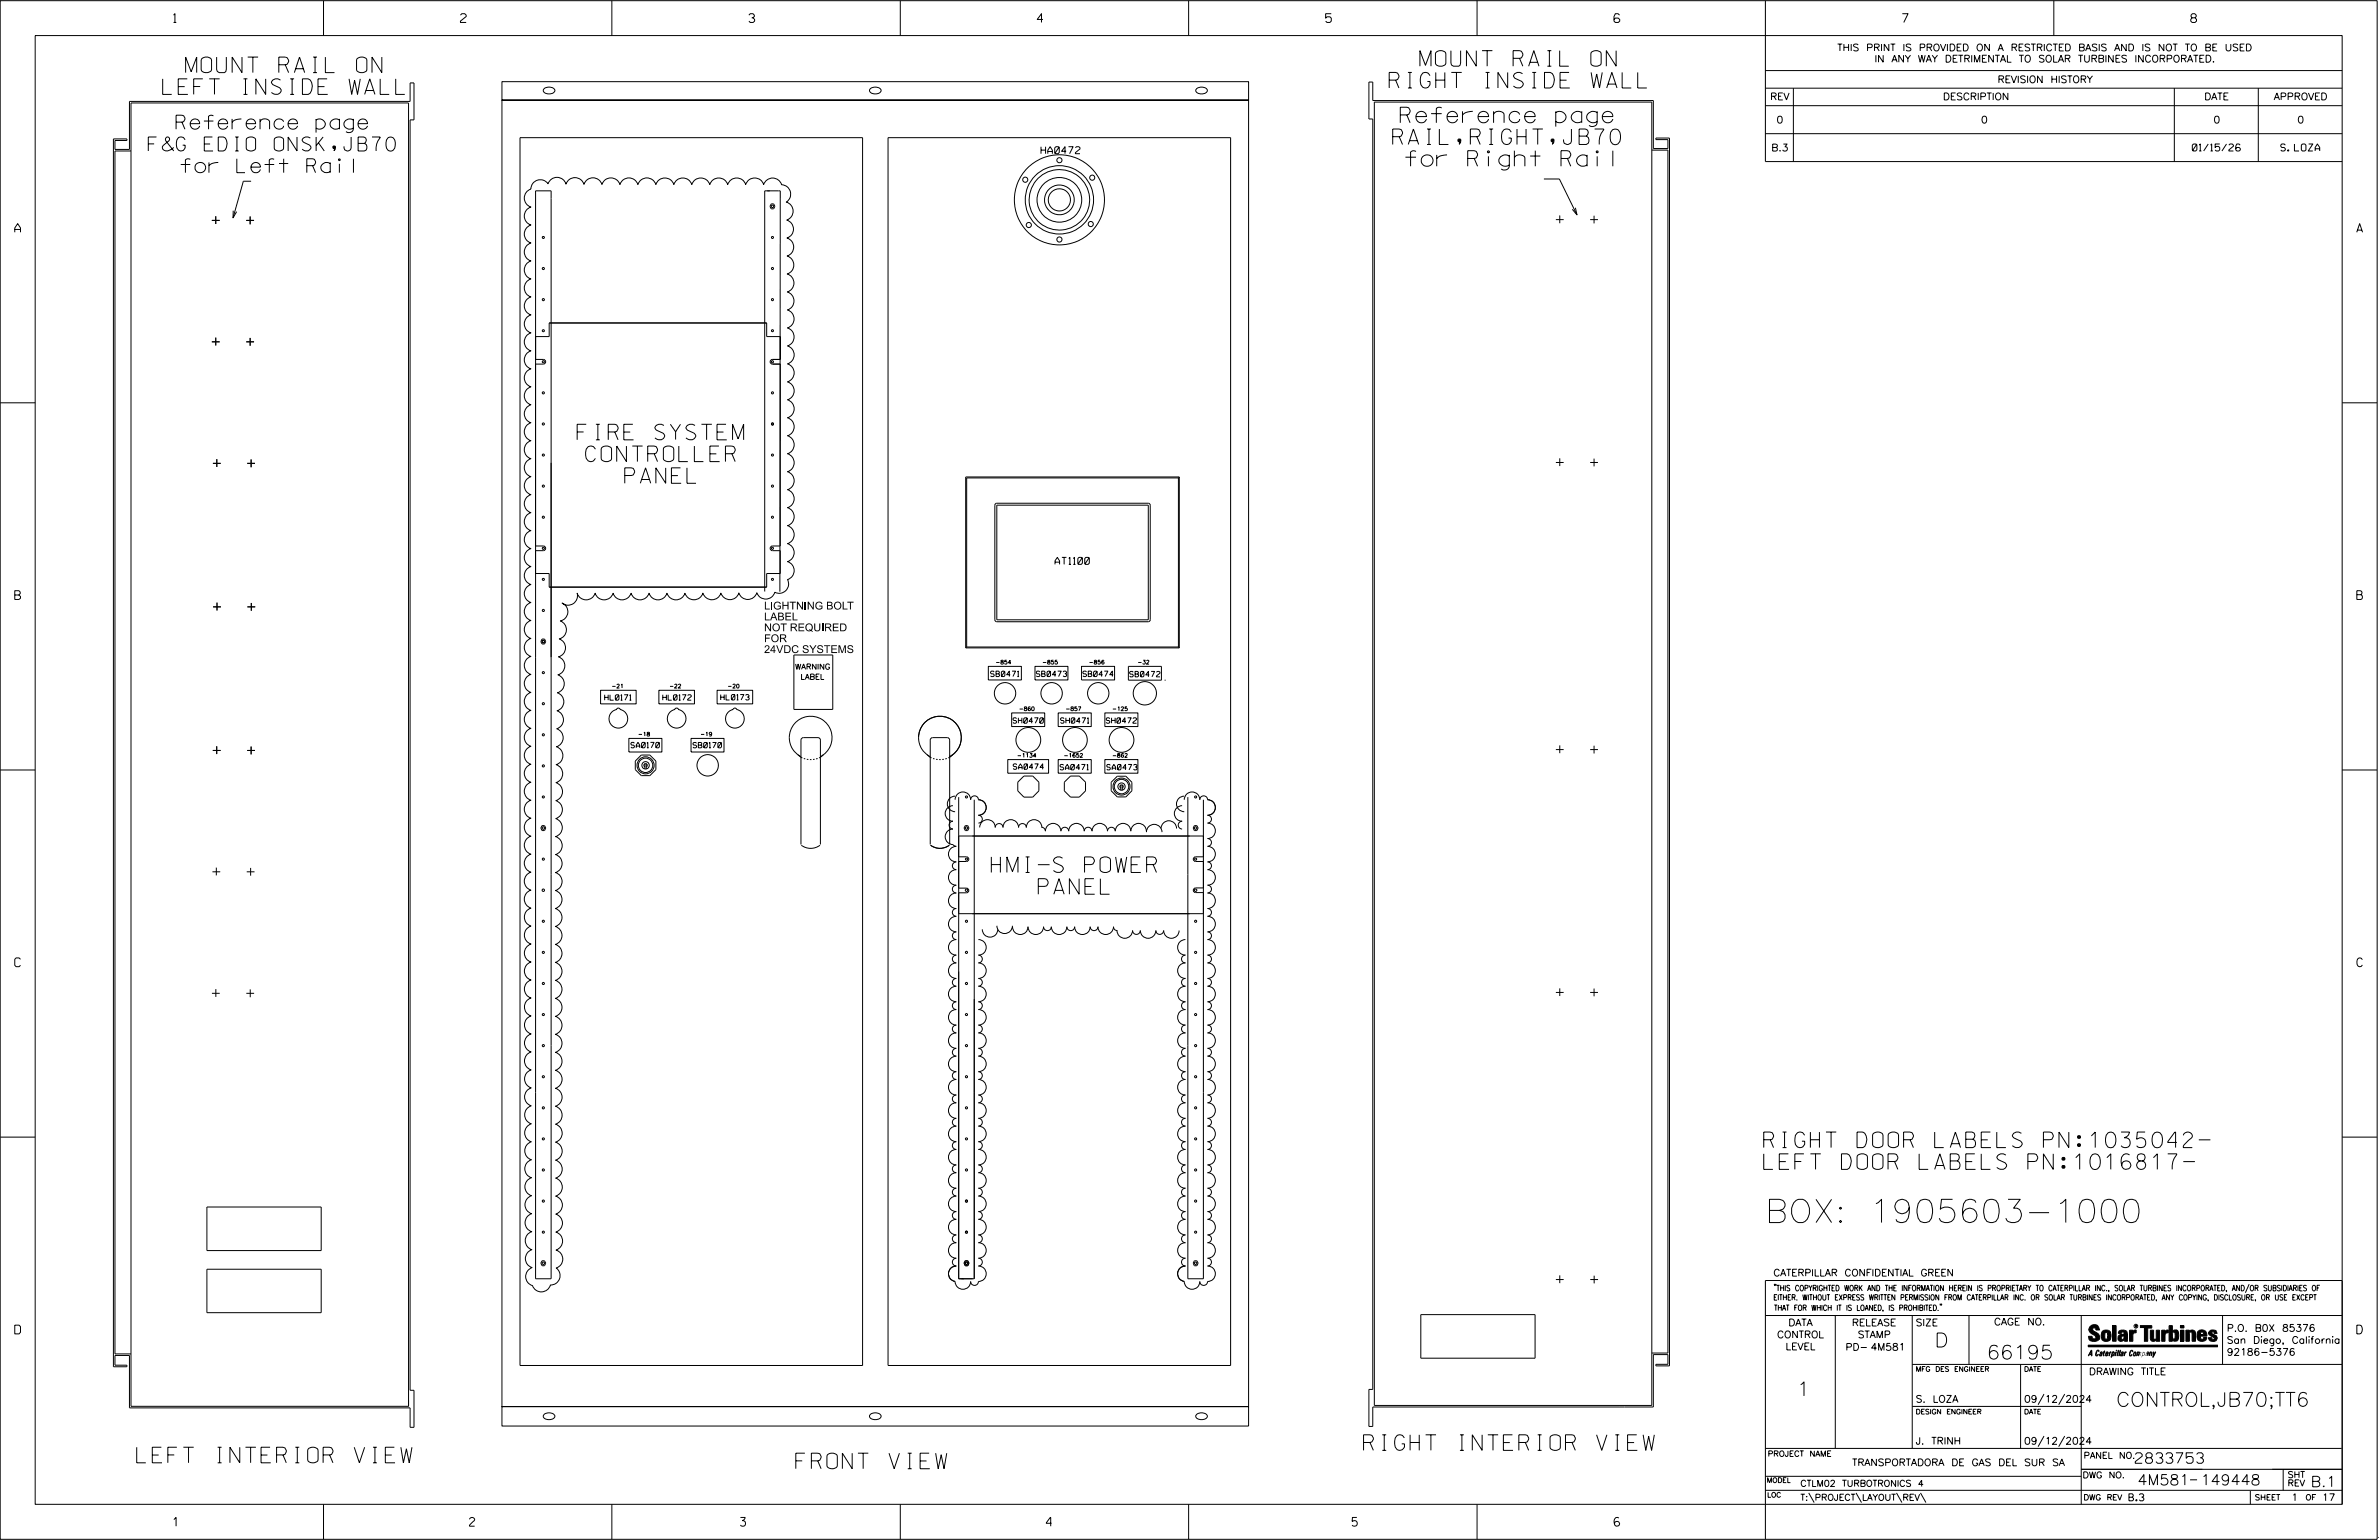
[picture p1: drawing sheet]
<svg xmlns="http://www.w3.org/2000/svg" width="864mm" height="559mm" viewBox="0 0 864 559" stroke-linecap="round" stroke-linejoin="round" font-family="sans-serif">
<defs><g id="words">
<text font-size="8.5" x="640.7" y="443.6">BOX: 1905603-1000</text>
<g font-size="5.6">
<text x="67.4" y="26.4">MOUNT RAIL ON</text>
<text x="515.4" y="24">MOUNT RAIL ON</text>
<text x="59" y="34.3">LEFT INSIDE WALL</text>
<text x="504.3" y="31.9">RIGHT INSIDE WALL</text>
<text x="508.3" y="44.5">Reference page</text>
<text x="505.6" y="52.4">RAIL,RIGHT,JB70</text>
<text x="508.3" y="60.3">for Right Rail</text>
<text x="209.5" y="159.6">FIRE SYSTEM</text>
<text x="212.6" y="167.5">CONTROLLER</text>
<text x="226.8" y="175.4">PANEL</text>
<text x="359.9" y="316.6">HMI-S POWER</text>
<text x="376.9" y="324.5">PANEL</text>
<text x="640.3" y="416.4">RIGHT DOOR LABELS PN:1035042-</text>
<text x="640.3" y="424.3">LEFT DOOR LABELS PN:1016817-</text>
<text x="495" y="526.3">RIGHT INTERIOR VIEW</text>
<text x="49.6" y="530.8">LEFT INTERIOR VIEW</text>
<text x="288.9" y="532.9">FRONT VIEW</text>
</g>
<g font-size="5.1">
<text x="63.9" y="46.9">Reference page</text>
<text x="53.9" y="54.8">F&amp;G EDIO ONSK,JB70</text>
<text x="65.7" y="62.7">for Left Rail</text>
<text x="702.3" y="488.8">D</text>
<text x="721.2" y="493.2">66195</text>
<text x="652.2" y="506.5">1</text>
<text x="768.2" y="510.3">CONTROL,JB70;TT6</text>
</g>
<g font-size="3.8">
<text x="775.1" y="531">2833753</text>
<text x="775.9" y="538.9">4M581</text>
<text x="798.8" y="538.9">149448</text>
<text x="838.8" y="539.5">B.1</text>
</g>
<g font-size="3.2">
<text x="63" y="8.2">1</text>
<text x="167.2" y="8.2">2</text>
<text x="271.8" y="8.2">3</text>
<text x="376.5" y="8.2">4</text>
<text x="481.2" y="8.2">5</text>
<text x="690.6" y="8.2">7</text>
<text x="795.3" y="8.2">8</text>
<text x="5.4" y="84.3">A</text>
<text x="855.5" y="84.3">A</text>
<text x="5.4" y="217.5">B</text>
<text x="855.6" y="217.5">B</text>
<text x="5.4" y="350.8">C</text>
<text x="855.6" y="350.8">C</text>
<text x="5.4" y="484">D</text>
<text x="855.6" y="484">D</text>
<text x="62.8" y="553.8">1</text>
<text x="170.4" y="553.8">2</text>
<text x="268.8" y="553.8">3</text>
<text x="379.8" y="553.8">4</text>
<text x="490.8" y="553.8">5</text>
<text x="585.9" y="553.8">6</text>
</g>
<g font-size="2.8">
<text x="277.4" y="221.2">LIGHTNING BOLT</text>
<text x="277.4" y="225.1">LABEL</text>
<text x="277.4" y="233">FOR</text>
<text x="277.4" y="229.1">NOT REQUIRED</text>
<text x="277.4" y="237">24VDC SYSTEMS</text>
</g>
<g font-size="2.5">
<text x="666.9" y="18.5">THIS PRINT IS PROVIDED ON A RESTRICTED BASIS AND IS NOT TO BE USED</text>
<text x="680.5" y="22.6">IN ANY WAY DETRIMENTAL TO SOLAR TURBINES INCORPORATED.</text>
<text x="725.1" y="30">REVISION HISTORY</text>
<text x="642.6" y="36.3">REV</text>
<text x="705.3" y="36.3">DESCRIPTION</text>
<text x="800.2" y="36.3">DATE</text>
<text x="825.4" y="36.3">APPROVED</text>
<text x="644.9" y="44.7">0</text>
<text x="719.1" y="44.7">0</text>
<text x="803.5" y="44.7">0</text>
<text x="834" y="44.7">0</text>
<text x="377.9" y="55.8">HA0472</text>
<text x="643" y="54.8">B.3</text>
<text x="795.8" y="54.8">01/15/26</text>
<text x="827.9" y="54.8">S. LOZA</text>
<text x="383" y="204.8">AT1100</text>
<text x="643.8" y="463">CATERPILLAR CONFIDENTIAL GREEN</text>
<text x="645.1" y="485.5">CONTROL</text>
<text x="649.2" y="481.1">DATA</text>
<text x="672.3" y="481.1">RELEASE</text>
<text x="674.4" y="485.5">STAMP</text>
<text x="695.4" y="481.1">SIZE</text>
<text x="723.8" y="480.8">CAGE NO.</text>
<text x="808.4" y="483.1">P.O. B0X 85376</text>
<text x="648.2" y="489.8">LEVEL</text>
<text x="669.9" y="490">PD- 4M581</text>
<text x="808.4" y="487.5">San Diego, California</text>
<text x="808.4" y="491.8">92186-5376</text>
<text x="758.3" y="498.9">DRAWING TITLE</text>
<text x="695.4" y="508.9">S. LOZA</text>
<text x="734.8" y="508.9">09/12/2024</text>
<text x="695.4" y="524.1">J. TRINH</text>
<text x="734.8" y="524.1">09/12/2024</text>
<text x="672.3" y="531.9">TRANSPORTADORA DE GAS DEL SUR SA</text>
<text x="772.8" y="544.6">B.3</text>
<text x="831.8" y="544.6">1</text>
<text x="842.9" y="544.6">17</text>
</g>
<g font-size="2.3">
<text x="756.4" y="529.2">PANEL NO.</text>
<text x="653.5" y="539.4">CTLM02 TURBOTRONICS 4</text>
<text x="756" y="536.3">DWG NO.</text>
<text x="830.4" y="539.3">REV</text>
<text x="830.4" y="536.2">SHT</text>
<text x="653.5" y="544.5">T:\PROJECT\LAYOUT\REV\</text>
</g>
<g font-size="2">
<text x="288.6" y="242.9">WARNING</text>
<text x="359.6" y="245.5">SB0471</text>
<text x="376.2" y="245.5">SB0473</text>
<text x="393.1" y="245.5">SB0474</text>
<text x="410.1" y="245.6">SB0472</text>
<text x="290.6" y="246.6">LABEL</text>
<text x="219.5" y="254.1">HL0171</text>
<text x="240.6" y="254.1">HL0172</text>
<text x="261.6" y="254">HL0173</text>
<text x="367.7" y="262.4">SH0470</text>
<text x="385" y="262.4">SH0471</text>
<text x="401.6" y="262.4">SH0472</text>
<text x="229" y="271.4">SA0170</text>
<text x="251.6" y="271.4">SB0170</text>
<text x="367.8" y="279.1">SA0474</text>
<text x="384.8" y="279.4">SA0471</text>
<text x="401.8" y="279.4">SA0473</text>
<text x="643.8" y="468.4">&quot;THIS COPYRIGHTED WORK AND THE INFORMATION HEREIN IS PROPRIETARY TO CATERPILLAR INC., SOLAR TURBINES INCORPORATED, AND/OR SUBSIDIARIES OF</text>
<text x="643.8" y="471.8">EITHER. WITHOUT EXPRESS WRITTEN PERMISSION FROM CATERPILLAR INC. OR SOLAR TURBINES INCORPORATED, ANY COPYING, DISCLOSURE, OR USE EXCEPT</text>
<text x="644" y="475.6">THAT FOR WHICH IT IS LOANED, IS PROHIBITED.&quot;</text>
<text x="641.7" y="528.5">PROJECT NAME</text>
<text x="756.3" y="544.3">DWG REV</text>
<text x="818.5" y="544.3">SHEET</text>
<text x="836.9" y="544.3">OF</text>
</g>
<g font-size="1.8">
<text x="695.4" y="497.6">MFG DES ENGINEER</text>
<text x="734.8" y="497.6">DATE</text>
<text x="695.4" y="513.1">DESIGN ENGINEER</text>
<text x="734.8" y="513.1">DATE</text>
<text x="641.3" y="538">MODEL</text>
<text x="641.5" y="543.3">LOC</text>
</g>
<g font-size="1.4">
<text x="361.4" y="241">-854</text>
<text x="378.3" y="241">-855</text>
<text x="395.2" y="241">-856</text>
<text x="412.9" y="241">-32</text>
<text x="222" y="249.7">-21</text>
<text x="242.9" y="249.7">-22</text>
<text x="264.1" y="249.7">-20</text>
<text x="369.9" y="257.9">-860</text>
<text x="386.8" y="257.9">-857</text>
<text x="403.7" y="257.9">-125</text>
<text x="231.6" y="267.1">-18</text>
<text x="254.2" y="267.1">-19</text>
<text x="369.2" y="274.8">-1134</text>
<text x="386.1" y="274.8">-1652</text>
<text x="403.7" y="274.8">-862</text>
</g>
<text font-size=".9" x="775.1" y="481.7">R</text>
</g></defs>
<g fill="none" stroke="#000" stroke-width=".36">
<path d="M.1 .2h862.8v558.4h-862.8zM12.8 12.9h837.4v533h-837.4zM117.4 .2v12.7M222.1 .2v12.7M326.8 .2v12.7M431.5 .2v12.7M536.2 .2v12.7M587.9 5.5l-.5-.5h-1l-.5 1v1.7l.5 .4h1l.6-.4v-.6l-.6-.5h-1l-.5 .5M640.9 .2v58.4h209.3M745.6 .2v12.7M47.6 37.4h100.7v472.9h-100.7zM148.9 30.1v6.7h-101.9v17.4h-5.3v-3.2h4.4v-.6h-4.9v445.5h4.9v-.5h-4.4v-3.6h5.3v19.1h101.9v7h1.4v-13.4h-1.4v-461h1.4v-13.4"/>
<path d="M182.2 29.6h271v487.9h-271v-7.1h271h-271v-474.1h271h-271zM197.5 32.2a2.62 2.62 0 0 1 3.9 .6 2.43 2.43 0 0 1-4.2 0zM316 32.2a2.62 2.62 0 0 1 3.9 .6 2.43 2.43 0 0 1-4.3 0zM434.4 32.2a2.61 2.61 0 0 1 3.9 .6 2.43 2.43 0 0 1-4.2 0zM496.9 29.8h1.4v6.7h101.9v17.4h5.3v-3.2h-4.4v-.6h4.9v445.5h-4.9v-.5h4.4v-3.6h-5.3v19h-101.9v7.1h-1.4v-13.4h1.4v-461h-1.4zM498.9 37h100.7v473h-100.7zM640.9 25.6h209.3M640.9 32h209.3M640.9 38.3h209.3M651 32v26.6M789.3 32v26.6M819.8 32v26.6"/>
<path d="M47.6 54.8h-5.9v436.5h5.9M188.8 50h124.3v445.5h-124.3zM322.4 50h124.3v445.5h-124.3zM599.6 54.5h5.9v436.5h-5.9M640.9 48.5h209.3M76.9 80h2.8M78.3 78.5v2.8M84.7 76.4l-.1 2.7 1.3-2.3M89.4 80h2.8M90.8 78.6v2.8M91.2 65.8h-2.9l-3.7 13.3M193.7 66.2a3.4 3.4 0 0 1 5.2 .5 3.4 3.4 0 0 1 3.3-2.4 3.4 3.4 0 0 1 3.3 2.5 3.4 3.4 0 0 1 3.2-2.3 3.4 3.4 0 0 1 3.3 2.4 3.4 3.4 0 0 1 3.3-2.4 3.4 3.4 0 0 1 3.2 2.4 3.4 3.4 0 0 1 3.3-2.3 3.4 3.4 0 0 1 3.2 2.4 3.4 3.4 0 0 1 3.3-2.4 3.4 3.4 0 0 1 3.3 2.4 3.4 3.4 0 0 1 3.2-2.4 3.4 3.4 0 0 1 3.3 2.4 3.4 3.4 0 0 1 3.3-2.4 3.4 3.4 0 0 1 3.2 2.4 3.4 3.4 0 0 1 3.3-2.4 3.4 3.4 0 0 1 3.2 2.4 3.4 3.4 0 0 1 3.3-2.4 3.4 3.4 0 0 1 3.3 2.4 3.4 3.4 0 0 1 3.2-2.4 3.4 3.4 0 0 1 3.3 2.4 3.4 3.4 0 0 1 3.2-2.4 3.4 3.4 0 0 1 3.3 2.4 3.4 3.4 0 0 1 3.2-2.4 3.4 3.4 0 0 1 3.3 2.4 3.4 3.4 0 0 1 3.3-2.4 3.4 3.4 0 0 1 3.2 2.4 3.4 3.4 0 0 1 3.2 2.6 3.4 3.4 0 0 1-1.5 3.7 3.4 3.4 0 0 1 2.5 3.2 3.4 3.4 0 0 1-2.3 3.4 3.4 3.4 0 0 1 2.4 3.2 3.4 3.4 0 0 1-2.3 3.3 3.4 3.4 0 0 1 2.4 3.2 3.4 3.4 0 0 1-2.3 3.3 3.4 3.4 0 0 1 2.3 3.2 3.4 3.4 0 0 1-2.3 3.3 3.4 3.4 0 0 1 2.4 3.3 3.4 3.4 0 0 1-2.4 3.2 3.4 3.4 0 0 1 2.4 3.3 3.4 3.4 0 0 1-2.3 3.3 3.4 3.4 0 0 1 2.4 3.2 3.4 3.4 0 0 1-2.4 3.3 3.4 3.4 0 0 1 2.4 3.2 3.4 3.4 0 0 1-2.4 3.3 3.4 3.4 0 0 1 2.4 3.3 3.4 3.4 0 0 1-2.4 3.2 3.4 3.4 0 0 1 2.4 3.3 3.4 3.4 0 0 1-2.4 3.3 3.4 3.4 0 0 1 2.4 3.2 3.4 3.4 0 0 1-2.4 3.3 3.4 3.4 0 0 1 2.4 3.2 3.4 3.4 0 0 1-2.4 3.3 3.4 3.4 0 0 1 2.4 3.3 3.4 3.4 0 0 1-2.4 3.2 3.4 3.4 0 0 1 2.4 3.3 3.4 3.4 0 0 1-2.4 3.2 3.4 3.4 0 0 1 2.4 3.3 3.4 3.4 0 0 1-2.4 3.3 3.4 3.4 0 0 1 2.4 3.2 3.4 3.4 0 0 1-2.4 3.3 3.4 3.4 0 0 1 2.4 3.3 3.4 3.4 0 0 1-2.4 3.2 3.4 3.4 0 0 1 2.4 3.3 3.4 3.4 0 0 1-2.4 3.2 3.4 3.4 0 0 1 2.4 3.3 3.4 3.4 0 0 1-2.4 3.3 3.4 3.4 0 0 1 2.4 3.2 3.4 3.4 0 0 1-2.4 3.3 3.4 3.4 0 0 1 2.4 3.2 3.4 3.4 0 0 1-2.4 3.3 3.4 3.4 0 0 1-.6 4 3.4 3.4 0 0 1-4 .6 3.4 3.4 0 0 1-3.2 2.5 3.4 3.4 0 0 1-3.4-2.3 3.4 3.4 0 0 1-3.2 2.4 3.4 3.4 0 0 1-3.3-2.3 3.4 3.4 0 0 1-3.2 2.4 3.4 3.4 0 0 1-3.3-2.4 3.4 3.4 0 0 1-3.3 2.4 3.4 3.4 0 0 1-3.2-2.4 3.4 3.4 0 0 1-3.3 2.4 3.4 3.4 0 0 1-3.3-2.3 3.4 3.4 0 0 1-3.2 2.4 3.4 3.4 0 0 1-3.3-2.4 3.4 3.4 0 0 1-3.2 2.4 3.4 3.4 0 0 1-3.3-2.4 3.4 3.4 0 0 1-3.2 2.4 3.4 3.4 0 0 1-3.3-2.4 3.4 3.4 0 0 1-3.3 2.4 3.4 3.4 0 0 1-3.2-2.4 3.4 3.4 0 0 1-3.3 2.4 3.4 3.4 0 0 1-3.3-2.4 3.4 3.4 0 0 1-3.2 2.4 3.4 3.4 0 0 1-3.3-2.4 3.4 3.4 0 0 1-1.4 3.8 3.4 3.4 0 0 1-4.1-.3 3.4 3.4 0 0 1 2.1 3.5 3.4 3.4 0 0 1-2.7 3 3.4 3.4 0 0 1 2.2 3.4 3.4 3.4 0 0 1-2.6 3.1 3.4 3.4 0 0 1 2.3 3.4 3.4 3.4 0 0 1-2.6 3.1 3.4 3.4 0 0 1 2.3 3.4 3.4 3.4 0 0 1-2.5 3.2 3.4 3.4 0 0 1 2.3 3.3 3.4 3.4 0 0 1-2.4 3.2 3.4 3.4 0 0 1 2.3 3.3 3.4 3.4 0 0 1-2.5 3.2 3.4 3.4 0 0 1 2.3 3.3 3.4 3.4 0 0 1-2.4 3.2 3.4 3.4 0 0 1 2.3 3.3 3.4 3.4 0 0 1-2.4 3.3 3.4 3.4 0 0 1 2.3 3.3 3.4 3.4 0 0 1-2.4 3.2 3.4 3.4 0 0 1 2.4 3.2 3.4 3.4 0 0 1-2.5 3.3 3.4 3.4 0 0 1 2.4 3.3 3.4 3.4 0 0 1-2.4 3.2 3.4 3.4 0 0 1 2.4 3.3 3.4 3.4 0 0 1-2.4 3.2 3.4 3.4 0 0 1 2.3 3.3 3.4 3.4 0 0 1-2.4 3.3 3.4 3.4 0 0 1 2.4 3.2 3.4 3.4 0 0 1-2.4 3.3 3.4 3.4 0 0 1 2.3 3.3 3.4 3.4 0 0 1-2.4 3.2 3.4 3.4 0 0 1 2.4 3.3 3.4 3.4 0 0 1-2.4 3.2 3.4 3.4 0 0 1 2.4 3.3 3.4 3.4 0 0 1-2.4 3.3 3.4 3.4 0 0 1 2.4 3.2 3.4 3.4 0 0 1-2.4 3.3 3.4 3.4 0 0 1 2.4 3.2 3.4 3.4 0 0 1-2.4 3.3 3.4 3.4 0 0 1 2.4 3.3 3.4 3.4 0 0 1-2.4 3.2 3.4 3.4 0 0 1 2.4 3.3 3.4 3.4 0 0 1-2.4 3.2 3.4 3.4 0 0 1 2.4 3.3 3.4 3.4 0 0 1-2.4 3.3 3.4 3.4 0 0 1 2.4 3.2 3.4 3.4 0 0 1-2.4 3.3 3.4 3.4 0 0 1 2.4 3.3 3.4 3.4 0 0 1-2.4 3.2 3.4 3.4 0 0 1 2.4 3.3 3.4 3.4 0 0 1-2.4 3.2 3.4 3.4 0 0 1 2.4 3.3 3.4 3.4 0 0 1-2.4 3.3 3.4 3.4 0 0 1 2.4 3.2 3.4 3.4 0 0 1-2.4 3.3 3.4 3.4 0 0 1 2.4 3.2 3.4 3.4 0 0 1-2.4 3.3 3.4 3.4 0 0 1 2.4 3.2 3.4 3.4 0 0 1-2.3 3.3 3.4 3.4 0 0 1 2.4 3.3 3.4 3.4 0 0 1-2.4 3.2 3.4 3.4 0 0 1 2.4 3.3 3.4 3.4 0 0 1-2.4 3.3 3.4 3.4 0 0 1 2.4 3.2 3.4 3.4 0 0 1-2.4 3.3 3.4 3.4 0 0 1 2.4 3.3 3.4 3.4 0 0 1-2.4 3.2 3.4 3.4 0 0 1 2.5 3.3 3.4 3.4 0 0 1-2.4 3.2 3.4 3.4 0 0 1 2.4 3.3 3.4 3.4 0 0 1-2.4 3.3 3.4 3.4 0 0 1 2.4 3.2 3.4 3.4 0 0 1-2.3 3.3 3.4 3.4 0 0 1 2.4 3.2 3.4 3.4 0 0 1-2.4 3.3 3.4 3.4 0 0 1 1.2 3.9 3.4 3.4 0 0 1-3.3 2.3 3.4 3.4 0 0 1-3.2 2.5 3.4 3.4 0 0 1-3.3-2.3 3.4 3.4 0 0 1-2.5-3.2 3.4 3.4 0 0 1 2.3-3.3 3.4 3.4 0 0 1-2.4-3.3 3.4 3.4 0 0 1 2.4-3.2 3.4 3.4 0 0 1-2.4-3.3 3.4 3.4 0 0 1 2.3-3.3 3.4 3.4 0 0 1-2.4-3.2 3.4 3.4 0 0 1 2.4-3.3 3.4 3.4 0 0 1-2.4-3.2 3.4 3.4 0 0 1 2.3-3.3 3.4 3.4 0 0 1-2.4-3.3 3.4 3.4 0 0 1 2.4-3.2 3.4 3.4 0 0 1-2.4-3.3 3.4 3.4 0 0 1 2.4-3.3 3.4 3.4 0 0 1-2.4-3.2 3.4 3.4 0 0 1 2.4-3.3 3.4 3.4 0 0 1-2.4-3.3 3.4 3.4 0 0 1 2.4-3.2 3.4 3.4 0 0 1-2.4-3.3 3.4 3.4 0 0 1 2.3-3.3 3.4 3.4 0 0 1-2.4-3.2 3.4 3.4 0 0 1 2.4-3.2 3.4 3.4 0 0 1-2.4-3.3 3.4 3.4 0 0 1 2.4-3.3 3.4 3.4 0 0 1-2.4-3.2 3.4 3.4 0 0 1 2.4-3.3 3.4 3.4 0 0 1-2.4-3.3 3.4 3.4 0 0 1 2.4-3.2 3.4 3.4 0 0 1-2.4-3.3 3.4 3.4 0 0 1 2.4-3.2 3.4 3.4 0 0 1-2.4-3.3 3.4 3.4 0 0 1 2.4-3.3 3.4 3.4 0 0 1-2.4-3.2 3.4 3.4 0 0 1 2.4-3.3 3.4 3.4 0 0 1-2.4-3.3 3.4 3.4 0 0 1 2.4-3.2 3.4 3.4 0 0 1-2.4-3.3 3.4 3.4 0 0 1 2.4-3.3 3.4 3.4 0 0 1-2.4-3.2 3.4 3.4 0 0 1 2.3-3.3 3.4 3.4 0 0 1-2.3-3.2 3.4 3.4 0 0 1 2.3-3.3 3.4 3.4 0 0 1-2.4-3.2 3.4 3.4 0 0 1 2.4-3.3 3.4 3.4 0 0 1-2.4-3.3 3.4 3.4 0 0 1 2.4-3.2 3.4 3.4 0 0 1-2.4-3.3 3.4 3.4 0 0 1 2.4-3.2 3.4 3.4 0 0 1-2.4-3.3 3.4 3.4 0 0 1 2.4-3.3 3.4 3.4 0 0 1-2.4-3.2 3.4 3.4 0 0 1 2.4-3.3 3.4 3.4 0 0 1-2.4-3.3 3.4 3.4 0 0 1 2.4-3.2 3.4 3.4 0 0 1-2.4-3.3 3.4 3.4 0 0 1 2.4-3.3 3.4 3.4 0 0 1-2.4-3.2 3.4 3.4 0 0 1 2.4-3.3 3.4 3.4 0 0 1-2.4-3.2 3.4 3.4 0 0 1 2.4-3.3 3.4 3.4 0 0 1-2.4-3.3 3.4 3.4 0 0 1 2.4-3.2 3.4 3.4 0 0 1-2.4-3.3 3.4 3.4 0 0 1 2.4-3.2 3.4 3.4 0 0 1-2.4-3.3 3.4 3.4 0 0 1 2.4-3.3 3.4 3.4 0 0 1-2.4-3.2 3.4 3.4 0 0 1 2.4-3.3 3.4 3.4 0 0 1-2.4-3.2 3.4 3.4 0 0 1 2.4-3.3 3.4 3.4 0 0 1-2.4-3.3 3.4 3.4 0 0 1 2.4-3.2 3.4 3.4 0 0 1-2.4-3.3 3.4 3.4 0 0 1 2.4-3.3 3.4 3.4 0 0 1-2.4-3.2 3.4 3.4 0 0 1 2.4-3.3 3.4 3.4 0 0 1-2.4-3.2 3.4 3.4 0 0 1 2.4-3.3 3.4 3.4 0 0 1-2.4-3.3 3.4 3.4 0 0 1 2.4-3.2 3.4 3.4 0 0 1-2.4-3.3 3.4 3.4 0 0 1 2.4-3.2 3.4 3.4 0 0 1-2.4-3.3 3.4 3.4 0 0 1 2.4-3.3 3.4 3.4 0 0 1-2.4-3.2 3.4 3.4 0 0 1 2.4-3.3 3.4 3.4 0 0 1-2.4-3.2 3.4 3.4 0 0 1 2.4-3.3 3.4 3.4 0 0 1-2.4-3.3 3.4 3.4 0 0 1 2.4-3.2 3.4 3.4 0 0 1-2.4-3.3 3.4 3.4 0 0 1 2.4-3.3 3.4 3.4 0 0 1-2.4-3.2 3.4 3.4 0 0 1 2.4-3.3 3.4 3.4 0 0 1-2.4-3.2 3.4 3.4 0 0 1 2.4-3.3 3.4 3.4 0 0 1-2.4-3.3 3.4 3.4 0 0 1 2.4-3.2 3.4 3.4 0 0 1-2.4-3.3 3.4 3.4 0 0 1 2.4-3.2 3.4 3.4 0 0 1-2.4-3.3 3.4 3.4 0 0 1 2.4-3.3 3.4 3.4 0 0 1-2.4-3.2 3.4 3.4 0 0 1 2.4-3.3 3.4 3.4 0 0 1-2.4-3.2 3.4 3.4 0 0 1 2.4-3.3 3.4 3.4 0 0 1-2.4-3.3 3.4 3.4 0 0 1 2.4-3.2 3.4 3.4 0 0 1-2.4-3.3 3.4 3.4 0 0 1 2.4-3.3 3.4 3.4 0 0 1-2.4-3.2 3.4 3.4 0 0 1 2.4-3.3 3.4 3.4 0 0 1-2.4-3.3 3.4 3.4 0 0 1 2.4-3.2 3.4 3.4 0 0 1-2.4-3.3 3.4 3.4 0 0 1 2.4-3.2 3.4 3.4 0 0 1-2.4-3.3 3.4 3.4 0 0 1 2.4-3.3 3.4 3.4 0 0 1-2.4-3.2 3.4 3.4 0 0 1 2.4-3.3 3.4 3.4 0 0 1-2.4-3.2 3.4 3.4 0 0 1 2.4-3.3l.3-1.3z"/>
<path d="M194.4 69.3h5.7v394.7h-5.7zM280 74h.8l.5 .9-.5 .9h-.8l-.5-.9zM560.5 64.9h5.6l6.4 13.1M564.8 79.7h2.8M566.2 78.2v2.8M571.9 75.4l.6 2.6-1.7-2M577.3 79.7h2.8M578.7 78.3v2.8M76.9 124h2.8M78.3 122.5v2.8M89.4 124h2.8M90.8 122.6v2.8"/>
<path d="M194.4 130.4h2.8a.85 .85 0 0 1 .9 .9 .85 .85 0 0 1-.9 .8h-2.8M194.4 122.1h5v-4.9h78.9v4.9h4.9v8.3h-2.8a.85 .85 0 0 0-.8 .9 .85 .85 0 0 0 .8 .8h2.8v66h-2.8a.85 .85 0 0 0-.8 .9 .85 .85 0 0 0 .8 .8h2.8v8.3h-4.9v4.9h-78.9v-4.9h-5M.1 146.2h12.7M850.2 146.2h12.7M77.3 168.1h2.8M78.7 166.6v2.8M89.7 168.1h2.9M91.2 166.7v2.8M427.8 173.4v61.4M427.8 173.4h-76.9v61.4M428.1 173.1l-.3 .3M428.1 173.1v62"/>
<path d="M428.1 173.1h-77.5v62M564.8 167.8h2.8M566.2 166.3v2.8M577.3 167.8h2.8M578.7 166.4v2.8M194.4 198.1h2.8a.85 .85 0 0 1 .9 .9 .85 .85 0 0 1-.9 .8h-2.8M361.3 182.8l.5-.2h55l.5 .2 .2 .5v41.6l-.2 .5-.5 .2h-55l-.5-.2-.2-.5v-41.6zM361.8 183.3h55v41.6h-55zM78.8 218.7v2.8M91.2 218.8v2.8M277.6 214.6v-145.3h5.6l-.1 145.4M77.4 220.2h2.8"/>
<path d="M89.8 220.2h2.8M196.8 231.9h.9l.4 .9-.4 .9h-.9l-.5-.9zM288.2 237.7h14.1v19.7h-14.1zM350.6 235.1h77.5M350.9 234.8h76.9M350.9 234.8l-.3 .3M427.8 234.8l.3 .3M218 250.5h12.9v4.9h-12.9zM221.9 258.6l2.3-1.6 .9 .2a3.6 3.6 0 0 1 1.8 5.9 3.4 3.4 0 0 1-4.7 .2 3.4 3.4 0 0 1-.3-4.7zM239.2 250.5h12.9v4.9h-12.9zM243.1 258.6l2.1-1.5a3.8 3.8 0 0 1 3.5 5.1 3.4 3.4 0 0 1-4.9 1.4 3.4 3.4 0 0 1-.7-5zM260.3 250.5h12.9v4.9h-12.9z"/>
<path d="M264.2 258.6l2.3-1.6 .9 .2a3.6 3.6 0 0 1 1.8 5.9 3.4 3.4 0 0 1-4.7 .2 3.4 3.4 0 0 1-.3-4.7zM358.8 241.8h12v4.9h-12zM367.2 258.7h12v4.9h-12zM375.7 241.8h12v4.9h-12zM384.1 258.7h12v4.9h-12zM392.6 241.8h12v4.9h-12zM401.1 258.7h12v4.9h-12zM409.6 241.8h12v5h-12zM422.8 246.8h.1M.1 279.4h12.7M77.3 272.3h2.8M78.7 270.8v2.8"/>
<path d="M89.7 272.3h2.9M91.2 270.9v2.8M228.3 267.9h12v5h-12zM234.1 277.1v1.9M234.1 278.3a.62 .62 0 0 1-.2-1 .62 .62 0 0 1 .9 0 .62 .62 0 0 1-.2 1M234.6 277.1v1.9M250.9 267.9h11.9v5h-11.9zM289.7 273.9l1.6 1.1M290.8 274.6a7.8 7.8 0 0 1-2.5-11.8 7.8 7.8 0 0 1 12 0 7.8 7.8 0 0 1-2.5 11.8M291.8 275.2l.5 .2M292.9 275.5l.5 .1M294 275.6h.6"/>
<path d="M295.7 275.5l-.6 .1M296.8 275.2l-.6 .2M298.9 273.9l-1.6 1.1M336.6 273.9l1.6 1.1M337.7 274.6a7.8 7.8 0 0 1-2.5-11.8 7.8 7.8 0 0 1 12 0 7.8 7.8 0 0 1-2.5 11.8M338.7 275.2l.5 .2M339.8 275.5l.6 .1M340.9 275.6h.6M342.6 275.5l-.5 .1M343.7 275.2l-.6 .2M345.8 273.9l-1.6 1.1M365.8 275.6h14.8v5h-14.8z"/>
<path d="M384.1 275.6h12v5h-12zM401.1 275.6h12v5h-12zM564.8 272h2.8M566.2 270.5v2.8M577.3 272h2.8M578.7 270.6v2.8M850.2 279.4h12.7M196.8 299.6h.9l.4 .9-.4 .9h-.9l-.5-.9zM345.9 292.3a2.82 2.82 0 0 0-2.8 2.9 2.82 2.82 0 0 0 2.8 2.8 1.41 1.41 0 0 0-1.4 1.4 1.41 1.41 0 0 0 1.4 1.4 2.82 2.82 0 0 0-2.8 2.8 2.82 2.82 0 0 0 2.8 2.9l1.2 .6a2.82 2.82 0 0 0-2.8 2.8 2.82 2.82 0 0 0 2.8 2.8 1.41 1.41 0 0 0-1.4 1.4 1.41 1.41 0 0 0 1.4 1.5 2.82 2.82 0 0 0-2.8 2.8 2.82 2.82 0 0 0 2.8 2.8 1.41 1.41 0 0 0-1.4 1.4 1.41 1.41 0 0 0 1.4 1.4 2.82 2.82 0 0 0-2.8 2.8 2.82 2.82 0 0 0 2.8 2.9 1.41 1.41 0 0 0-1.4 1.4 1.41 1.41 0 0 0 1.4 1.4 2.82 2.82 0 0 0-2.8 2.8 2.82 2.82 0 0 0 2.8 2.8 1.39 1.39 0 0 0-1.4 1.4 1.39 1.39 0 0 0 1.4 1.4 2.82 2.82 0 0 0-2.8 2.8 2.82 2.82 0 0 0 2.8 2.9 1.41 1.41 0 0 0-1.4 1.4 1.41 1.41 0 0 0 1.4 1.4 2.82 2.82 0 0 0-2.8 2.8 2.82 2.82 0 0 0 2.8 2.8 1.41 1.41 0 0 0-1.4 1.4 1.41 1.41 0 0 0 1.4 1.5 2.82 2.82 0 0 0-2.8 2.8 2.82 2.82 0 0 0 2.8 2.8 1.41 1.41 0 0 0-1.4 1.4 1.41 1.41 0 0 0 1.4 1.4 2.82 2.82 0 0 0-2.8 2.8 2.82 2.82 0 0 0 2.8 2.9 1.41 1.41 0 0 0-1.4 1.4 1.41 1.41 0 0 0 1.4 1.4 2.8 2.8 0 0 0-2.8 2.8 2.8 2.8 0 0 0 2.8 2.8 1.41 1.41 0 0 0-1.4 1.4 1.41 1.41 0 0 0 1.4 1.4 2.82 2.82 0 0 0-2.8 2.8 2.82 2.82 0 0 0 2.8 2.9 1.41 1.41 0 0 0-1.4 1.4 1.41 1.41 0 0 0 1.4 1.4 2.82 2.82 0 0 0-2.8 2.8 2.82 2.82 0 0 0 2.8 2.8 1.41 1.41 0 0 0-1.4 1.4 1.41 1.41 0 0 0 1.4 1.5 2.82 2.82 0 0 0-2.8 2.8 2.82 2.82 0 0 0 2.8 2.8 1.41 1.41 0 0 0-1.4 1.4 1.41 1.41 0 0 0 1.4 1.4 2.82 2.82 0 0 0-2.8 2.8 2.82 2.82 0 0 0 2.8 2.9 1.41 1.41 0 0 0-1.4 1.4 1.41 1.41 0 0 0 1.4 1.4 2.8 2.8 0 0 0-2.8 2.8 2.8 2.8 0 0 0 2.8 2.8 1.41 1.41 0 0 0-1.4 1.4 1.41 1.41 0 0 0 1.4 1.4 2.82 2.82 0 0 0-2.8 2.8 2.82 2.82 0 0 0 2.8 2.9 1.41 1.41 0 0 0-1.4 1.4 1.41 1.41 0 0 0 1.4 1.4 2.82 2.82 0 0 0-2.8 2.8 2.82 2.82 0 0 0 2.8 2.8 1.41 1.41 0 0 0-1.4 1.4 1.41 1.41 0 0 0 1.4 1.5 2.82 2.82 0 0 0-2.8 2.8 2.82 2.82 0 0 0 2.8 2.8 1.41 1.41 0 0 0-1.4 1.4 1.41 1.41 0 0 0 1.4 1.4 2.82 2.82 0 0 0-2.8 2.8 2.82 2.82 0 0 0 2.8 2.9 1.41 1.41 0 0 0-1.4 1.4 1.41 1.41 0 0 0 1.4 1.4M346.7 290.2a2.82 2.82 0 0 1 2.8-2.8 2.82 2.82 0 0 1 2.9 2.8 1.41 1.41 0 0 1 1.4-1.4 1.41 1.41 0 0 1 1.4 1.4 2.82 2.82 0 0 1 2.8 2.8 2.82 2.82 0 0 1-2.8 2.8 1.41 1.41 0 0 1 1.4 1.5 1.41 1.41 0 0 1-1.4 1.4M346.7 288.9a2.82 2.82 0 0 0-2.8 2.8 2.82 2.82 0 0 0 2.8 2.8M348 289.2v174.8h5.7v-173.8"/>
<path d="M350.4 299.6h.9l.5 .9-.5 .9h-.9l-.4-.9zM406.9 284.8v1.9M406.9 286a.63 .63 0 0 1-.3-1 .63 .63 0 0 1 1 0 .63 .63 0 0 1-.2 1M407.4 284.8v1.9M429.1 292.3a2.82 2.82 0 0 0-2.8 2.9 2.82 2.82 0 0 0 2.8 2.8 1.41 1.41 0 0 0-1.4 1.4 1.41 1.41 0 0 0 1.4 1.4M429.9 290.2a2.82 2.82 0 0 1 2.8-2.8 2.82 2.82 0 0 1 2.8 2.8 1.41 1.41 0 0 1 1.5-1.4 1.41 1.41 0 0 1 1.4 1.4 2.82 2.82 0 0 1 2.8 2.8 2.82 2.82 0 0 1-2.8 2.8 1.41 1.41 0 0 1 1.4 1.5 1.41 1.41 0 0 1-1.4 1.4 2.8 2.8 0 0 1 2.8 2.8 2.8 2.8 0 0 1-2.8 2.8 1.41 1.41 0 0 1 1.4 1.4 1.41 1.41 0 0 1-1.4 1.4 2.82 2.82 0 0 1 2.8 2.8 2.82 2.82 0 0 1-2.8 2.8 1.41 1.41 0 0 1 1.4 1.4 1.41 1.41 0 0 1-1.4 1.5 2.82 2.82 0 0 1 2.8 2.8 2.82 2.82 0 0 1-2.8 2.8 1.41 1.41 0 0 1 1.4 1.4 1.41 1.41 0 0 1-1.4 1.4 2.82 2.82 0 0 1 2.8 2.8 2.82 2.82 0 0 1-2.8 2.9 1.41 1.41 0 0 1 1.4 1.4 1.41 1.41 0 0 1-1.4 1.4 2.82 2.82 0 0 1 2.8 2.8 2.82 2.82 0 0 1-2.8 2.8 1.39 1.39 0 0 1 1.4 1.4 1.39 1.39 0 0 1-1.4 1.4 2.82 2.82 0 0 1 2.8 2.8 2.82 2.82 0 0 1-2.8 2.9 1.41 1.41 0 0 1 1.4 1.4 1.41 1.41 0 0 1-1.4 1.4 2.82 2.82 0 0 1 2.8 2.8 2.82 2.82 0 0 1-2.8 2.8 1.41 1.41 0 0 1 1.4 1.4 1.41 1.41 0 0 1-1.4 1.5 2.82 2.82 0 0 1 2.8 2.8 2.82 2.82 0 0 1-2.8 2.8 1.41 1.41 0 0 1 1.4 1.4 1.41 1.41 0 0 1-1.4 1.4 2.82 2.82 0 0 1 2.8 2.8 2.82 2.82 0 0 1-2.8 2.9 1.41 1.41 0 0 1 1.4 1.4 1.41 1.41 0 0 1-1.4 1.4 2.8 2.8 0 0 1 2.8 2.8 2.8 2.8 0 0 1-2.8 2.8 1.41 1.41 0 0 1 1.4 1.4 1.41 1.41 0 0 1-1.4 1.4 2.82 2.82 0 0 1 2.8 2.8 2.82 2.82 0 0 1-2.8 2.9 1.41 1.41 0 0 1 1.4 1.4 1.41 1.41 0 0 1-1.4 1.4 2.82 2.82 0 0 1 2.8 2.8 2.82 2.82 0 0 1-2.8 2.8 1.41 1.41 0 0 1 1.4 1.4 1.41 1.41 0 0 1-1.4 1.5 2.82 2.82 0 0 1 2.8 2.8 2.82 2.82 0 0 1-2.8 2.8 1.41 1.41 0 0 1 1.4 1.4 1.41 1.41 0 0 1-1.4 1.4 2.82 2.82 0 0 1 2.8 2.8 2.82 2.82 0 0 1-2.8 2.9 1.41 1.41 0 0 1 1.4 1.4 1.41 1.41 0 0 1-1.4 1.4 2.8 2.8 0 0 1 2.8 2.8 2.8 2.8 0 0 1-2.8 2.8 1.41 1.41 0 0 1 1.4 1.4 1.41 1.41 0 0 1-1.4 1.4 2.82 2.82 0 0 1 2.8 2.8 2.82 2.82 0 0 1-2.8 2.9 1.41 1.41 0 0 1 1.4 1.4 1.41 1.41 0 0 1-1.4 1.4 2.82 2.82 0 0 1 2.8 2.8 2.82 2.82 0 0 1-2.8 2.8 1.41 1.41 0 0 1 1.4 1.4 1.41 1.41 0 0 1-1.4 1.5 2.82 2.82 0 0 1 2.8 2.8 2.82 2.82 0 0 1-2.8 2.8 1.41 1.41 0 0 1 1.4 1.4 1.41 1.41 0 0 1-1.4 1.4 2.82 2.82 0 0 1 2.8 2.8 2.82 2.82 0 0 1-2.8 2.9 1.41 1.41 0 0 1 1.4 1.4 1.41 1.41 0 0 1-1.4 1.4 2.8 2.8 0 0 1 2.8 2.8 2.8 2.8 0 0 1-2.8 2.8 1.41 1.41 0 0 1-1.4 1.4 1.41 1.41 0 0 1-1.5-1.4 2.82 2.82 0 0 1-2.8 2.8 2.82 2.82 0 0 1-2.8-2.8 2.82 2.82 0 0 1-2.4-3 2.82 2.82 0 0 1 2.8-2.6M429.9 288.9a2.82 2.82 0 0 0-2.8 2.8 2.82 2.82 0 0 0 2.8 2.8M431.2 289.2v174.8h5.6v-173.8M433.6 299.6h.9l.4 .9-.4 .9h-.9l-.5-.9zM77.1 316.3h2.8M78.5 314.8v2.8M89.6 316.3h2.8"/>
<path d="M91 314.9v2.8M290.8 306.4v-37.9l.2-.6 .6-.2h5.3l.7 .2 .2 .6v37.9M290.9 306.7a5.6 5.6 0 0 0 6.8 0M337.7 306.4v-37.9l.2-.6 .7-.2h5.3l.6 .2 .2 .6v37.9M337.8 306.7a5.6 5.6 0 0 0 6.8 0l-.2 .1a5.6 5.6 0 0 1-6.6-.1zM348 310.9h2.8a.85 .85 0 0 1 .9 .8 .85 .85 0 0 1-.9 .9h-2.8M348 303.4h88.8M355.6 300.2a2.82 2.82 0 0 1 2.9-2.8 2.82 2.82 0 0 1 2.8 2.8 1.41 1.41 0 0 1 1.4-1.4 1.41 1.41 0 0 1 1.4 1.4 2.82 2.82 0 0 1 2.8-2.8 2.82 2.82 0 0 1 2.8 2.8 1.41 1.41 0 0 1 1.5-1.4 1.41 1.41 0 0 1 1.4 1.4 2.82 2.82 0 0 1 2.8-2.8 2.82 2.82 0 0 1 2.8 2.8M378.1 300.2a1.45 1.45 0 0 1 1.4 1.4 2.82 2.82 0 0 1 2.8-2.8 2.82 2.82 0 0 1 2.8 2.8 1.41 1.41 0 0 1 1.4-1.4 1.41 1.41 0 0 1 1.4 1.4 2.82 2.82 0 0 1 2.9-2.8 2.82 2.82 0 0 1 2.8 2.8 1.41 1.41 0 0 1 1.4-1.4 1.41 1.41 0 0 1 1.4 1.4 2.8 2.8 0 0 1 2.8-2.8 2.8 2.8 0 0 1 2.8 2.8 1.41 1.41 0 0 1 1.4-1.4 1.41 1.41 0 0 1 1.4 1.4 2.82 2.82 0 0 1 2.9-2.8 2.82 2.82 0 0 1 2.8 2.8 2.82 2.82 0 0 1 2.8-2.8 2.82 2.82 0 0 1 2.8 2.8M416.2 301.9a2.82 2.82 0 0 1 2.8-2.8 2.82 2.82 0 0 1 2.8 2.8M421.5 300.6a2.82 2.82 0 0 1 2.8-2.8 2.82 2.82 0 0 1 2.8 2.8M436.8 310.9h-2.8a.85 .85 0 0 0-.8 .8 .85 .85 0 0 0 .8 .9h2.8"/>
<path d="M348 322.3h2.8a.85 .85 0 0 1 .9 .8 .85 .85 0 0 1-.9 .9h-2.8M348 331.5h88.8M356.6 337.2a2.8 2.8 0 0 0 2.8 2.8 2.8 2.8 0 0 0 2.8-2.8M361.9 335.9a2.82 2.82 0 0 0 2.8 2.8 2.82 2.82 0 0 0 2.8-2.8M367.6 336.3a2.8 2.8 0 0 0 2.8 2.8 2.8 2.8 0 0 0 2.8-2.8 2.82 2.82 0 0 0 2.8 2.8 2.82 2.82 0 0 0 2.8-2.8 1.41 1.41 0 0 0 1.4 1.4 1.41 1.41 0 0 0 1.4-1.4 2.82 2.82 0 0 0 2.9 2.8 2.82 2.82 0 0 0 2.8-2.8 1.41 1.41 0 0 0 1.4 1.4 1.41 1.41 0 0 0 1.4-1.4 2.82 2.82 0 0 0 2.8 2.8 2.82 2.82 0 0 0 2.8-2.8 1.41 1.41 0 0 0 1.5 1.4 1.41 1.41 0 0 0 1.4-1.4 2.82 2.82 0 0 0 2.8 2.8 2.82 2.82 0 0 0 2.8-2.8 1.33 1.33 0 0 0 1.4 1.4M405.5 337.6a2.82 2.82 0 0 0 2.8 2.9 2.82 2.82 0 0 0 2.8-2.9 1.41 1.41 0 0 0 1.4 1.5 1.41 1.41 0 0 0 1.4-1.5 2.82 2.82 0 0 0 2.9 2.9 2.82 2.82 0 0 0 2.8-2.9 1.41 1.41 0 0 0 1.4 1.5 1.41 1.41 0 0 0 1.4-1.5 2.8 2.8 0 0 0 2.8 2.9 2.8 2.8 0 0 0 2.8-2.9M436.8 322.2h-2.8a.85 .85 0 0 0-.8 .8 .85 .85 0 0 0 .8 .9h2.8M78.4 358.9v2.8M90.8 359v2.8M355.2 340.9a2.82 2.82 0 0 1 2.8 2.8 2.82 2.82 0 0 1-2.8 2.9 1.41 1.41 0 0 1 1.4 1.4 1.41 1.41 0 0 1-1.4 1.4 2.82 2.82 0 0 1 2.8 2.8 2.82 2.82 0 0 1-2.8 2.8 1.41 1.41 0 0 1 1.4 1.4 1.41 1.41 0 0 1-1.4 1.5 2.82 2.82 0 0 1 2.8 2.8 2.82 2.82 0 0 1-2.8 2.8 1.41 1.41 0 0 1 1.4 1.4 1.41 1.41 0 0 1-1.4 1.4 2.82 2.82 0 0 1 2.8 2.8 2.82 2.82 0 0 1-2.8 2.9 1.41 1.41 0 0 1 1.4 1.4 1.41 1.41 0 0 1-1.4 1.4 2.8 2.8 0 0 1 2.8 2.8 2.8 2.8 0 0 1-2.8 2.8 1.41 1.41 0 0 1 1.4 1.4 1.41 1.41 0 0 1-1.4 1.4 2.82 2.82 0 0 1 2.8 2.8 2.82 2.82 0 0 1-2.8 2.9 1.41 1.41 0 0 1 1.4 1.4 1.41 1.41 0 0 1-1.4 1.4 2.82 2.82 0 0 1 2.8 2.8 2.82 2.82 0 0 1-2.8 2.8 1.41 1.41 0 0 1 1.4 1.4 1.41 1.41 0 0 1-1.4 1.5 2.82 2.82 0 0 1 2.8 2.8 2.82 2.82 0 0 1-2.8 2.8 1.41 1.41 0 0 1 1.4 1.4 1.41 1.41 0 0 1-1.4 1.4 2.82 2.82 0 0 1 2.8 2.8 2.82 2.82 0 0 1-2.8 2.9 1.41 1.41 0 0 1 1.4 1.4 1.41 1.41 0 0 1-1.4 1.4 2.8 2.8 0 0 1 2.8 2.8 2.8 2.8 0 0 1-2.8 2.8 1.41 1.41 0 0 1 1.4 1.4 1.41 1.41 0 0 1-1.4 1.4 2.82 2.82 0 0 1 2.8 2.8 2.82 2.82 0 0 1-2.8 2.9 1.41 1.41 0 0 1 1.4 1.4 1.41 1.41 0 0 1-1.4 1.4 2.82 2.82 0 0 1 2.8 2.8 2.82 2.82 0 0 1-2.8 2.8 1.41 1.41 0 0 1 1.4 1.4 1.41 1.41 0 0 1-1.4 1.5 2.82 2.82 0 0 1 2.8 2.8 2.82 2.82 0 0 1-2.8 2.8 1.41 1.41 0 0 1 1.4 1.4 1.41 1.41 0 0 1-1.4 1.4 2.82 2.82 0 0 1 2.8 2.8 2.82 2.82 0 0 1-2.8 2.9 1.41 1.41 0 0 1 1.4 1.4 1.41 1.41 0 0 1-1.4 1.4 2.8 2.8 0 0 1 2.8 2.8 2.8 2.8 0 0 1-2.8 2.8 1.41 1.41 0 0 1-1.4 1.4 1.41 1.41 0 0 1-1.4-1.4 2.82 2.82 0 0 1-2.9 2.8 2.82 2.82 0 0 1-2.8-2.8 2.82 2.82 0 0 1-2.4-3 2.82 2.82 0 0 1 2.8-2.6M430.3 340.9a2.82 2.82 0 0 0-2.8 2.8 2.82 2.82 0 0 0 2.8 2.9 1.41 1.41 0 0 0-1.4 1.4 1.41 1.41 0 0 0 1.4 1.4 2.82 2.82 0 0 0-2.8 2.8 2.82 2.82 0 0 0 2.8 2.8 1.41 1.41 0 0 0-1.4 1.4 1.41 1.41 0 0 0 1.4 1.5 2.82 2.82 0 0 0-2.8 2.8 2.82 2.82 0 0 0 2.8 2.8 1.41 1.41 0 0 0-1.4 1.4 1.41 1.41 0 0 0 1.4 1.4 2.82 2.82 0 0 0-2.8 2.8 2.82 2.82 0 0 0 2.8 2.9 1.41 1.41 0 0 0-1.4 1.4 1.41 1.41 0 0 0 1.4 1.4 2.8 2.8 0 0 0-2.8 2.8 2.8 2.8 0 0 0 2.8 2.8 1.41 1.41 0 0 0-1.4 1.4 1.41 1.41 0 0 0 1.4 1.4 2.82 2.82 0 0 0-2.8 2.8 2.82 2.82 0 0 0 2.8 2.9 1.41 1.41 0 0 0-1.4 1.4 1.41 1.41 0 0 0 1.4 1.4 2.82 2.82 0 0 0-2.8 2.8 2.82 2.82 0 0 0 2.8 2.8 1.41 1.41 0 0 0-1.4 1.4 1.41 1.41 0 0 0 1.4 1.5 2.82 2.82 0 0 0-2.8 2.8 2.82 2.82 0 0 0 2.8 2.8 1.41 1.41 0 0 0-1.4 1.4 1.41 1.41 0 0 0 1.4 1.4 2.82 2.82 0 0 0-2.8 2.8 2.82 2.82 0 0 0 2.8 2.9 1.41 1.41 0 0 0-1.4 1.4 1.41 1.41 0 0 0 1.4 1.4 2.8 2.8 0 0 0-2.8 2.8 2.8 2.8 0 0 0 2.8 2.8 1.41 1.41 0 0 0-1.4 1.4 1.41 1.41 0 0 0 1.4 1.4 2.82 2.82 0 0 0-2.8 2.8 2.82 2.82 0 0 0 2.8 2.9 1.41 1.41 0 0 0-1.4 1.4 1.41 1.41 0 0 0 1.4 1.4 2.82 2.82 0 0 0-2.8 2.8 2.82 2.82 0 0 0 2.8 2.8 1.41 1.41 0 0 0-1.4 1.4 1.41 1.41 0 0 0 1.4 1.5 2.82 2.82 0 0 0-2.8 2.8 2.82 2.82 0 0 0 2.8 2.8 1.41 1.41 0 0 0-1.4 1.4 1.41 1.41 0 0 0 1.4 1.4 2.82 2.82 0 0 0-2.8 2.8 2.82 2.82 0 0 0 2.8 2.9 1.41 1.41 0 0 0-1.4 1.4 1.41 1.41 0 0 0 1.4 1.4M566.2 358.6v2.8"/>
<path d="M578.7 358.7v2.8M76.9 360.4h2.9M89.4 360.4h2.9M564.8 360.1h2.8M577.3 360.1h2.8M.1 412.6h12.7M850.2 412.6h12.7M75.1 438h41.5v15.8h-41.5zM196.8 457.5h.9l.4 .9-.4 .9h-.9l-.5-.9zM347.1 459.4a2.8 2.8 0 0 0-2.8 2.6 2.8 2.8 0 0 0 2.4 3M350.4 457.5h.9l.5 .9-.5 .9h-.9l-.4-.9zM430.3 459.4a2.8 2.8 0 0 0-2.8 2.6 2.8 2.8 0 0 0 2.4 3"/>
<path d="M433.6 457.5h.9l.4 .9-.4 .9h-.9l-.5-.9zM75.1 460.6h41.5v15.7h-41.5zM515.8 477h41.4v15.8h-41.4zM564.8 464.3h2.8M566.2 462.8v2.8M577.3 464.3h2.8M578.7 462.9v2.8M640.9 477.3h209.3M644.2 466.1l-.1 .4M644.7 466.1l-.2 .4M666.2 477.3v48.3M694.2 477.3v48.3"/>
<path d="M704.4 473.3l-.1 .4M704.8 473.3l-.1 .4M714.8 477.3v17.8M755.5 477.3v68.6M806.8 477.3v17.8M816.5 466l-1.4 3.1M850.2 464.6h-209.3v94M850.2 464.8v81.1M694.2 495.1h156M733.5 495.1v30.5M758.6 481.4a2.02 2.02 0 0 1 3.1-.1l.5 1.3h-1.3l-.2-.6-.4-.2-.6 .1-.1 .4 .4 .7a2.46 2.46 0 0 1 2.2 2.9 2.83 2.83 0 0 1-3.8 .3l-.3-1.3h1.3l.2 .7 .6 .3 .5-.2 .2-.5-.4-.6-1.9-1.2-.4-.9zM759.2 491.3h-.7l.7-1.2v1.9h.2l-.1-2.1-1.3 2.1 .5-.5h.7"/>
<path d="M761.3 490l.3-.2 .4 .3-.1 .3-.3-.4-.4 .3-.3 1.6h.4l.4-.5-.3 .6-.4 .1-.3-.4zM762.6 490.6l.5-.1-.1 1.4h-.9a.74 .74 0 0 1 .9-.8l-.3 .7-.5 .1 .2-.5 .6-.2v-.5l-.7 .2zM763 483.2a2.17 2.17 0 0 1 3.1 0l.3 1.4-.3 1.5a2.17 2.17 0 0 1-3.1 0l-.3-1.5zM763.6 490.5l.4-.4 .2 .6h-.3l-.3 .9 .2 .4-.3-.1zM764.1 483.7l.5-.4 .4 .3v2.2l-.4 .2-.5-.2zM764.6 491.1l.6 .2v-.7l-.4-.1-.4 .6-.1 .8h.6M764.6 491.1l-.1 .8h.4M764.6 482.6v.8M764.8 490.7l.4 .1v.3h-.6zM765 491.5l-.1 .4zM766 490.5l-.5 1.5zM766 490.8l.4-.3-.4 .4"/>
<path d="M766.9 481h1.3v5.7h-1.3zM767 490.8l.5 .1-.3 .8-.4 .2zM767.3 490.5h-.5l-.5 2M767.3 490.5a.8 .8 0 0 1 .2 1 .8 .8 0 0 1-.9 .4l-.1 .6M767.3 490.5l-.1 .2M768.1 490.5l-.4 1.5zM768.2 489.9h.3l-.1 .2h-.2zM769 489.9l-.5 2.1zM769.7 489.9l-.6 2.1zM770.1 491.4l.5-.3-.5 .8zM770.4 491.9h.1M770.6 491.1l.1-.4-.7 .2 .1-.3 .6-.1 .2 .3-.5 1.1"/>
<path d="M770.6 491.1a.74 .74 0 0 0-.8 .8h.6M771 484.8h-.7l-.3 .6 .4 .7 .5-.3 .1-2.4h-.8l-.1 .4h-1.2a1.71 1.71 0 0 1 1.8-1.3 1.71 1.71 0 0 1 1.6 1.4v2.8h-1.1l-.1-.6M771 484.2l-1.5 .1a1.41 1.41 0 0 0 0 2.4l.5 .1 1.1-.7M771.2 486.1h-.1M771.4 490.5l.1 .3 .4-.3-.9 1.5zM771.5 490.8h.1M773 482.7h1.2v.5l.5-.5 .7-.1v1h-.6l-.5 .4-.1 2.7h-1.2zM773.3 490.3l.6-.4 .4 .2-.1 .4-.3-.4a1.28 1.28 0 0 0-.5 1.8l.6-.4-.1 .4-.8 .1zM774.7 490.8l.5-.3a.88 .88 0 0 1 .2 .9 .88 .88 0 0 1-.7 .7l-.2-.2zM774.8 490.9h.5l-.3 1h-.3l-.2-.2zM775.2 490.5l-.1 .2M776.8 481h4.3v.9h-1.5v4.8h-1.3"/>
<path d="M776.8 490.6l-.8 .2v-.3l-.4 1.5 .8-1.3v1.3l.3-1.2M779.3 491.1h.4M779.6 490.5h.3l-.3 1.4M779.6 490.7h.2l-.1 .4M779.7 491.1l-.1 .4M779.7 491.1l-.4 .2M780.1 492l.4-1.5 .1 .3 .3-.3 .3 .2-.3 1.3v-1.3l-.7 1.3M780.6 482.7h1.2v2.7l.1 .4 .4 .3 .4-.7v-2.7h1.2l.1 4h-1.3v-.5l-1.1 .6-.7-.3-.3-.7zM781.6 492.5l1-2-.8 1.3-.2-1.3-.2 2M784.7 482.7h1.2v.5l.5-.5 .7-.1v1h-.5l-.6 .4-.1 2.7h-1.2zM787.4 481h1.2v2a1.4 1.4 0 0 1 2.2 .2l.1 1.4-.4 1.9-1.5 .1-.4-.5v-1l.5 .9 .5-.3v-2.1l-.5-.4-.5 .7v2.8h-1.2zM791.5 482.7h1.3v4h-1.3z"/>
<path d="M791.5 481h1.3v.9h-1.3zM793.5 482.7h1.3v.4l.7-.5 1.1 .2 .4 .6v3.3h-1.2l-.3-3.4-.7 .2v3.2h-1.3zM794.8 483.1h.1M797.7 483.2a1.92 1.92 0 0 1 2.4-.5 1.92 1.92 0 0 1 1 2.1h-2.3v.8l.6 .5 .5-.3v-.5h1.2a1.83 1.83 0 0 1-2.1 1.4 1.83 1.83 0 0 1-1.5-2.1zM798.8 484.2v.6M799.1 483.4h.6l.2 .8h-1.1zM804.6 482.9a1.84 1.84 0 0 0-2.9 .8 3.3 3.3 0 0 0 2.2 1.9l-.5 .5-.4-.3-.1-.4h-1.2l.1 .6a1.92 1.92 0 0 0 2.9 .4M804.9 483.8h-1.2l-.2-.6-.5 .1-.1 .3 .1 .3 1.8 .9M805.1 488.1h-47.1v.6h47.1M197.5 513.2a2.62 2.62 0 0 1 3.9 .7 2.43 2.43 0 0 1-4.2 0zM316 513.2a2.62 2.62 0 0 1 3.9 .7 2.43 2.43 0 0 1-4.3 0zM434.4 513.2a2.61 2.61 0 0 1 3.9 .7 2.43 2.43 0 0 1-4.2 0z"/>
<path d="M694.2 510.3h61.3M742 505.8l-2.2 3.9M749.5 505.8l-2.2 3.9M640.9 525.6h209.2M640.9 535.7h114.6M742 521.1l-2.2 3.8M749.5 521.1l-2.2 3.8M755.5 533.2h94.7M795 537h2.6M828.8 533.2v7.6M117.4 545.9v12.7M222.1 545.9v12.7"/>
<path d="M326.8 545.9v12.7M431.5 545.9v12.7M536.2 545.9v12.7M640.9 540.8h209.3M656.6 541.7l2 3.5M673.8 541.7l1.9 3.5M688.4 541.7l2 3.5M697.2 541.7l1.9 3.5M816.9 541v4.9M863.5 558h.1"/>
<circle cx="384.6" cy="58.1" r=".93"/>
<circle cx="280.4" cy="74.9" r=".45"/>
<circle cx="372.2" cy="65.2" r=".93"/>
<circle cx="384.6" cy="72.5" r="4"/>
<circle cx="384.6" cy="72.5" r="12.4"/>
<circle cx="384.6" cy="72.5" r="5.4"/>
<circle cx="384.6" cy="72.5" r="11"/>
<circle cx="384.6" cy="72.5" r="16.4"/>
<circle cx="384.6" cy="72.5" r="8.1"/>
<circle cx="396.5" cy="64.5" r=".92"/>
<circle cx="197.2" cy="86.2" r=".38"/>
<circle cx="197.2" cy="97.4" r=".39"/>
<circle cx="280.4" cy="86.2" r=".38"/>
<circle cx="280.4" cy="97.4" r=".38"/>
<circle cx="373.5" cy="81.6" r=".94"/>
<circle cx="384.6" cy="86.9" r=".93"/>
<circle cx="395.9" cy="81.3" r=".93"/>
<circle cx="197.2" cy="108.7" r=".39"/>
<circle cx="280.4" cy="108.7" r=".38"/>
<circle cx="197.2" cy="131.3" r=".39"/>
<circle cx="197.2" cy="120" r=".38"/>
<circle cx="280.4" cy="120" r=".38"/>
<circle cx="280.4" cy="131.3" r=".38"/>
<circle cx="197.2" cy="153.8" r=".39"/>
<circle cx="197.2" cy="142.6" r=".39"/>
<circle cx="280.4" cy="142.6" r=".38"/>
<circle cx="280.4" cy="153.8" r=".38"/>
<circle cx="197.2" cy="165.1" r=".38"/>
<circle cx="197.2" cy="176.4" r=".39"/>
<circle cx="280.4" cy="165.1" r=".38"/>
<circle cx="280.4" cy="176.4" r=".38"/>
<circle cx="197.2" cy="199" r=".39"/>
<circle cx="197.2" cy="187.7" r=".39"/>
<circle cx="280.4" cy="187.7" r=".38"/>
<circle cx="280.4" cy="199" r=".38"/>
<circle cx="197.2" cy="210.2" r=".38"/>
<circle cx="280.4" cy="210.2" r=".38"/>
<circle cx="197.2" cy="232.8" r=".45"/>
<circle cx="197.2" cy="221.5" r=".39"/>
<circle cx="197.2" cy="244.1" r=".38"/>
<circle cx="197.2" cy="255.3" r=".39"/>
<circle cx="364.8" cy="251.6" r="3.9"/>
<circle cx="381.7" cy="251.6" r="3.9"/>
<circle cx="398.7" cy="251.6" r="3.9"/>
<circle cx="415.6" cy="251.6" r="4.2"/>
<circle cx="197.2" cy="277.9" r=".39"/>
<circle cx="197.2" cy="266.6" r=".39"/>
<circle cx="234.3" cy="277.7" r="2.61"/>
<circle cx="234.3" cy="277.7" r="1.34"/>
<circle cx="234.4" cy="277.7" r="3.1"/>
<circle cx="234.4" cy="277.7" r="4"/>
<circle cx="256.9" cy="277.7" r="3.9"/>
<circle cx="373.3" cy="268.5" r="4.5"/>
<circle cx="390.2" cy="268.5" r="4.5"/>
<circle cx="407.1" cy="268.5" r="4.5"/>
<circle cx="197.2" cy="289.2" r=".38"/>
<circle cx="350.8" cy="289.2" r=".38"/>
<circle cx="373.3" cy="285.4" r="4.1"/>
<circle cx="390.2" cy="285.4" r="4.2"/>
<circle cx="407.1" cy="285.4" r="3.1"/>
<circle cx="407.1" cy="285.4" r="4.1"/>
<circle cx="407.1" cy="285.4" r="1.32"/>
<circle cx="407.1" cy="285.4" r="2.62"/>
<circle cx="434" cy="289.2" r=".38"/>
<circle cx="197.2" cy="300.5" r=".45"/>
<circle cx="197.2" cy="311.7" r=".39"/>
<circle cx="350.8" cy="311.7" r=".39"/>
<circle cx="350.8" cy="300.5" r=".45"/>
<circle cx="434" cy="311.7" r=".39"/>
<circle cx="434" cy="300.5" r=".46"/>
<circle cx="197.2" cy="323" r=".45"/>
<circle cx="197.2" cy="334.3" r=".39"/>
<circle cx="350.8" cy="334.3" r=".39"/>
<circle cx="350.8" cy="323" r=".45"/>
<circle cx="434" cy="334.3" r=".39"/>
<circle cx="434" cy="323" r=".45"/>
<circle cx="197.2" cy="356.9" r=".39"/>
<circle cx="197.2" cy="345.6" r=".39"/>
<circle cx="350.8" cy="345.6" r=".39"/>
<circle cx="350.8" cy="356.9" r=".39"/>
<circle cx="434" cy="345.6" r=".39"/>
<circle cx="434" cy="356.9" r=".39"/>
<circle cx="197.2" cy="368.1" r=".38"/>
<circle cx="197.2" cy="379.4" r=".39"/>
<circle cx="350.8" cy="379.4" r=".39"/>
<circle cx="350.8" cy="368.1" r=".38"/>
<circle cx="434" cy="379.4" r=".39"/>
<circle cx="434" cy="368.1" r=".38"/>
<circle cx="197.2" cy="390.7" r=".39"/>
<circle cx="350.8" cy="390.7" r=".39"/>
<circle cx="434" cy="390.7" r=".39"/>
<circle cx="197.2" cy="413.3" r=".38"/>
<circle cx="197.2" cy="402" r=".39"/>
<circle cx="350.8" cy="402" r=".39"/>
<circle cx="350.8" cy="413.3" r=".38"/>
<circle cx="434" cy="402" r=".39"/>
<circle cx="434" cy="413.3" r=".38"/>
<circle cx="197.2" cy="424.5" r=".39"/>
<circle cx="197.2" cy="435.8" r=".39"/>
<circle cx="350.8" cy="435.8" r=".39"/>
<circle cx="350.8" cy="424.5" r=".39"/>
<circle cx="434" cy="424.5" r=".39"/>
<circle cx="434" cy="435.8" r=".39"/>
<circle cx="197.2" cy="458.4" r=".45"/>
<circle cx="197.2" cy="447.1" r=".38"/>
<circle cx="350.8" cy="447.1" r=".38"/>
<circle cx="350.8" cy="458.4" r=".45"/>
<circle cx="350.9" cy="458.4" r=".44"/>
<circle cx="434" cy="447.1" r=".38"/>
<circle cx="434" cy="458.4" r=".45"/>
<circle cx="775.4" cy="481.2" r=".69"/>
</g>
<g fill="#000">
<path d="M768.1 490.5l-.4 1.5zM768.2 489.9h.3l-.1 .2h-.2zM769 489.9l-.5 2.1zM769.7 489.9l-.6 2.1zM791.5 481h1.3v.9h-1.3zM791.5 482.7h1.3v4h-1.3zM758 488.1h47.1v.6h-47.1z"/>
<path d="M759.2 489.9l-1.2 2.1 .5-.5h.7v.5h.2zM759.2 490.1v1.2h-.7z" fill-rule="evenodd"/>
<path d="M758.6 481.4a2.02 2.02 0 0 1 3.1-.1l.5 1.3h-1.3l-.2-.6-.4-.2-.6 .1-.1 .4 .4 .7a2.46 2.46 0 0 1 2.2 2.9 2.83 2.83 0 0 1-3.8 .3l-.3-1.3h1.3l.2 .7 .6 .3 .5-.2 .2-.5-.4-.6-1.9-1.2-.4-.9z" fill-rule="evenodd"/>
<path d="M761.3 490l.3-.2 .4 .3-.1 .3-.3-.4-.4 .3-.3 1.6h.4l.4-.5-.3 .6-.4 .1-.3-.4z" fill-rule="evenodd"/>
<path d="M762.6 490.6l.5-.1-.1 1.4h-.9a.74 .74 0 0 1 .9-.8l-.6 .3-.2 .5 .5-.1 .3-.6v-.5l-.7 .2z" fill-rule="evenodd"/>
<path d="M763.6 490.5l.4-.4 .2 .6h-.3l-.3 .9 .2 .4-.3-.1z" fill-rule="evenodd"/>
<path d="M764.8 490.5l.5 .3-.1 .5h-.6l.6-.2v-.3l-.4-.1-.3 1.2h.4l.3-.4-.6 .6-.3-.2v-.4z" fill-rule="evenodd"/>
<path d="M763 483.2a2.17 2.17 0 0 1 3.1 0l.3 1.4-.3 1.5a2.17 2.17 0 0 1-3.1 0l-.3-1.5zM764.1 483.7v2.1l.5 .2 .4-.2v-2.2l-.4-.3z" fill-rule="evenodd"/>
<path d="M766 490.5v.3l.4-.1-.4 .2-.5 1.1z" fill-rule="evenodd"/>
<path d="M766.8 490.5l-.5 2 .3-.6a.71 .71 0 0 0 .9-.5 .71 .71 0 0 0-.4-.9zM767 490.8l.5 .1-.3 .8-.4 .2z" fill-rule="evenodd"/>
<path d="M766.9 481h1.3v5.7h-1.3z" fill-rule="evenodd"/>
<path d="M770.1 490.6l.6-.1 .2 .3-.4 1.2-.5 .1-.2-.5 .3-.5h.5l-.7 .5v.3l.4-.1 .4-.9-.5-.2-.2 .2z" fill-rule="evenodd"/>
<path d="M769.4 482.8l-.5 1h1.2l.1-.4h.8v.8l-1.5 .1a1.41 1.41 0 0 0 0 2.4l.5 .1 1.1-.7 .1 .6h1.1v-2.8a1.79 1.79 0 0 0-2.4-1.2zM770.3 484.8h.7l-.1 1-.5 .3-.4-.7z" fill-rule="evenodd"/>
<path d="M771.4 490.5l.1 .3 .4-.3-.9 1.5z" fill-rule="evenodd"/>
<path d="M773 482.7h1.2v.5l.5-.5 .7-.1v1h-.6l-.5 .4-.1 2.7h-1.2z" fill-rule="evenodd"/>
<path d="M773.3 490.3l.6-.4 .4 .2-.1 .4-.3-.4a1.28 1.28 0 0 0-.5 1.8l.6-.4-.3 .5h-.6z" fill-rule="evenodd"/>
<path d="M774.7 490.8l-.2 1.1h.7a.96 .96 0 0 0 0-1.4zM774.8 490.9h.5l-.1 .6-.5 .4-.2-.2z" fill-rule="evenodd"/>
<path d="M776 490.5v.3l.4-.3 .2 .3 .7-.2-.3 1.4v-1.3l-.6 1.3v-1.3l-.8 1.3z" fill-rule="evenodd"/>
<path d="M776.8 481h4.3v.9h-1.5v4.8h-1.3v-4.8h-1.5z" fill-rule="evenodd"/>
<path d="M777.9 490.5l-.5 2 .3-.6a.71 .71 0 0 0 .9-.5 .71 .71 0 0 0-.4-.9zM778.1 490.8l.3-.1 .1 .4-.5 .8-.2-.5z" fill-rule="evenodd"/>
<path d="M779.3 490.6l.6-.1-.3 1.5-.7-.1a.67 .67 0 0 1 .8-.8l-.6 .3-.1 .5 .4-.1 .4-.9-.4-.2-.3 .2z" fill-rule="evenodd"/>
<path d="M780.5 490.5l.1 .3 .3-.3 .3 .2-.3 1.3v-1.3l-.8 1.3z" fill-rule="evenodd"/>
<path d="M780.6 482.7h1.2v2.7l.1 .4 .4 .3 .4-.7v-2.7h1.2l.1 4h-1.3v-.5l-1.1 .6-.7-.3-.3-.7z" fill-rule="evenodd"/>
<path d="M781.6 490.5l.2 1.3 .8-1.3-1.2 2z" fill-rule="evenodd"/>
<path d="M784.7 482.7h1.2v.5l.5-.5 .7-.1v1h-.5l-.6 .4-.1 2.7h-1.2z" fill-rule="evenodd"/>
<path d="M787.4 481h1.2v2a1.4 1.4 0 0 1 2.2 .2l.1 1.4-.4 1.9-1.5 .1-.4-.5v-1l.5 .9 .5-.3v-2.1l-.5-.4-.5 .7v2.8h-1.2z" fill-rule="evenodd"/>
<path d="M793.5 482.7h1.3v.4a1.29 1.29 0 0 1 2.2 .3v3.3h-1.2l-.3-3.4-.7 .2v3.2h-1.3z" fill-rule="evenodd"/>
<path d="M797.7 483.2a1.92 1.92 0 0 1 2.4-.5 1.92 1.92 0 0 1 1 2.1h-2.3v.8l.6 .5 .5-.3v-.5h1.2a1.83 1.83 0 0 1-2.1 1.4 1.83 1.83 0 0 1-1.5-2.1zM799.1 483.4l-.3 .8h1.1l-.2-.8z" fill-rule="evenodd"/>
<path d="M801.9 483.2a1.94 1.94 0 0 1 3 .1v.5h-1.2l-.2-.6-.5 .1-.1 .3 .1 .3 1.8 .9a1.2 1.2 0 0 1 .1 1.3 1.2 1.2 0 0 1-1.2 .7l-1.6-.4-.4-1h1.2l.1 .4 .4 .3 .5-.5a3.3 3.3 0 0 1-2.2-1.9z" fill-rule="evenodd"/>
<circle cx="761.4" cy="492" r=".07"/>
<circle cx="762.2" cy="485.1" r=".07"/>
<circle cx="769.3" cy="492" r=".07"/>
<circle cx="773.1" cy="486.7" r=".07"/>
<circle cx="773.6" cy="492" r=".07"/>
<circle cx="791.5" cy="486.7" r=".07"/>
<circle cx="791.5" cy="481" r=".07"/>
<circle cx="794.8" cy="486.7" r=".07"/>
</g>
<use href="#words"/>
</svg>
